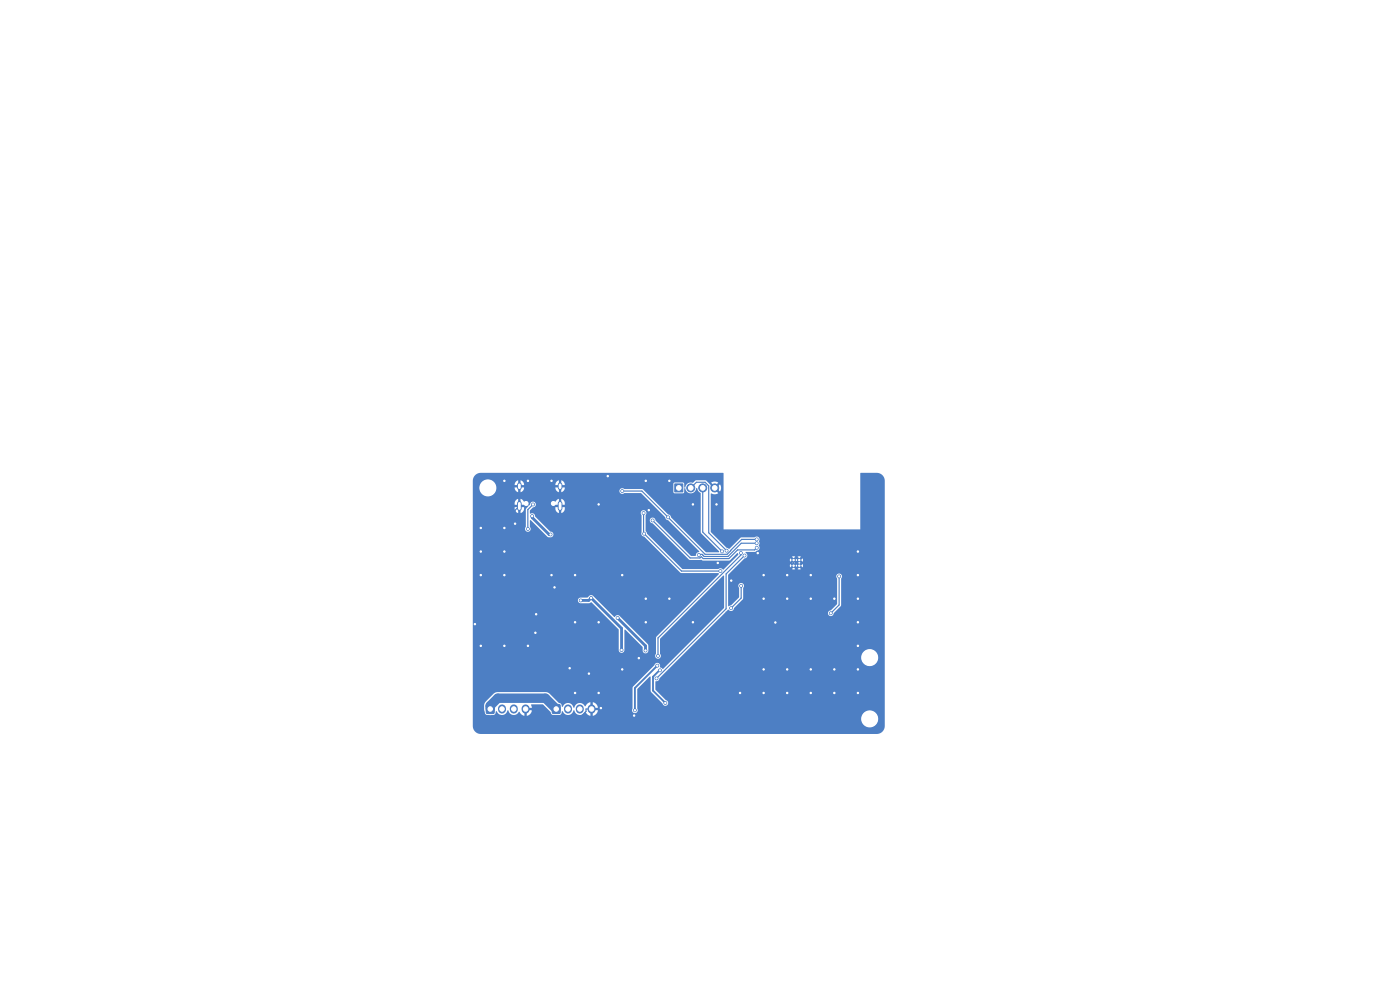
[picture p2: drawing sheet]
<svg xmlns="http://www.w3.org/2000/svg" width="297mm" height="210mm" viewBox="0 0 297 210" stroke-linecap="round" stroke-linejoin="round" font-family="sans-serif">
<path d="M110.2 102.9v.6M110.2 106.8v1.1M118.8 102.9v.6M118.8 106.8v1.1" fill="none" stroke="#4d7fc4" stroke-width="1"/>
<g fill="#4d7fc4" stroke="#4d7fc4" stroke-width=".21">
<path d="M103.2 149.5h1.6v1.8h-1.6z"/>
<path d="M143.2 102.7h1.6v1.7h-1.6z"/>
<path d="M117.2 149.5h1.6v1.8h-1.6z"/>
<circle cx="168.4" cy="118.8" r=".3"/>
<circle cx="168.4" cy="120" r=".3"/>
<circle cx="169.6" cy="118.8" r=".3"/>
<circle cx="169.6" cy="120" r=".3"/>
<circle cx="146.5" cy="103.5" r=".85"/>
<circle cx="149.1" cy="103.5" r=".85"/>
<circle cx="151.6" cy="103.5" r=".85"/>
<circle cx="134.7" cy="150.7" r=".3"/>
<circle cx="139.4" cy="141.2" r=".3"/>
<circle cx="141.2" cy="149.1" r=".3"/>
<circle cx="140" cy="142.2" r=".3"/>
<circle cx="117" cy="122" r=".3"/>
<circle cx="147" cy="107" r=".3"/>
<circle cx="112" cy="102" r=".3"/>
<circle cx="172" cy="122" r=".3"/>
<circle cx="113.6" cy="134.2" r=".3"/>
<circle cx="182" cy="117" r=".3"/>
<circle cx="135.5" cy="139.6" r=".3"/>
<circle cx="134.5" cy="151.8" r=".3"/>
<circle cx="127" cy="107" r=".3"/>
<circle cx="122" cy="122" r=".3"/>
<circle cx="172" cy="147" r=".3"/>
<circle cx="147" cy="132" r=".3"/>
<circle cx="137" cy="127" r=".3"/>
<circle cx="107" cy="112" r=".3"/>
<circle cx="132" cy="142" r=".3"/>
<circle cx="162" cy="122" r=".3"/>
<circle cx="102" cy="117" r=".3"/>
<circle cx="172" cy="127" r=".3"/>
<circle cx="157" cy="147" r=".3"/>
<circle cx="164.5" cy="132" r=".3"/>
<circle cx="124.9" cy="142.9" r=".3"/>
<circle cx="142" cy="127" r=".3"/>
<circle cx="137.6" cy="108.2" r=".3"/>
<circle cx="182" cy="142" r=".3"/>
<circle cx="127" cy="147" r=".3"/>
<circle cx="167" cy="147" r=".3"/>
<circle cx="107" cy="137" r=".3"/>
<circle cx="162" cy="142" r=".3"/>
<circle cx="102" cy="122" r=".3"/>
<circle cx="177" cy="127" r=".3"/>
<circle cx="109.3" cy="111.1" r=".3"/>
<circle cx="167" cy="122" r=".3"/>
<circle cx="182" cy="122" r=".3"/>
<circle cx="177" cy="142" r=".3"/>
<circle cx="137" cy="132" r=".3"/>
<circle cx="132" cy="122" r=".3"/>
<circle cx="107" cy="122" r=".3"/>
<circle cx="122" cy="147" r=".3"/>
<circle cx="172" cy="142" r=".3"/>
<circle cx="167" cy="142" r=".3"/>
<circle cx="182" cy="127" r=".3"/>
<circle cx="100.8" cy="132.4" r=".3"/>
<circle cx="167" cy="127" r=".3"/>
<circle cx="127.5" cy="150.2" r=".3"/>
<circle cx="177" cy="147" r=".3"/>
<circle cx="162" cy="147" r=".3"/>
<circle cx="182" cy="132" r=".3"/>
<circle cx="152" cy="107" r=".3"/>
<circle cx="113.7" cy="130.3" r=".3"/>
<circle cx="137" cy="102" r=".3"/>
<circle cx="107" cy="102" r=".3"/>
<circle cx="155.1" cy="123.2" r=".3"/>
<circle cx="120.9" cy="141.8" r=".3"/>
<circle cx="152.3" cy="119.4" r=".3"/>
<circle cx="102" cy="112" r=".3"/>
<circle cx="142" cy="102" r=".3"/>
<circle cx="122" cy="132" r=".3"/>
<circle cx="160.8" cy="117.3" r=".3"/>
<circle cx="112" cy="137" r=".3"/>
<circle cx="102" cy="137" r=".3"/>
<circle cx="127" cy="132" r=".3"/>
<circle cx="162" cy="127" r=".3"/>
<circle cx="117.6" cy="124.6" r=".3"/>
<circle cx="182" cy="147" r=".3"/>
<circle cx="117" cy="102" r=".3"/>
<circle cx="107" cy="117" r=".3"/>
<circle cx="182" cy="137" r=".3"/>
<circle cx="128.9" cy="101" r=".3"/>
<circle cx="123.2" cy="127.4" r=".3"/>
<circle cx="125.4" cy="126.8" r=".3"/>
<circle cx="131.9" cy="137.9" r=".3"/>
<circle cx="112.9" cy="109.5" r=".3"/>
<circle cx="116.8" cy="113.4" r=".3"/>
<circle cx="136.9" cy="138" r=".3"/>
<circle cx="131" cy="131.1" r=".3"/>
<circle cx="157.2" cy="117.3" r=".3"/>
<circle cx="139.6" cy="139.1" r=".3"/>
<circle cx="157.9" cy="117.8" r=".3"/>
<circle cx="139.3" cy="143.9" r=".3"/>
<circle cx="154.1" cy="116.8" r=".3"/>
<circle cx="153.2" cy="117" r=".3"/>
<circle cx="136.6" cy="113.2" r=".3"/>
<circle cx="152.8" cy="121.1" r=".3"/>
<circle cx="136.5" cy="108.8" r=".3"/>
<circle cx="155.1" cy="129" r=".3"/>
<circle cx="157.2" cy="124.3" r=".3"/>
<circle cx="176.2" cy="130.1" r=".3"/>
<circle cx="178" cy="122.3" r=".3"/>
<circle cx="138.4" cy="110.4" r=".3"/>
<circle cx="160.5" cy="116.2" r=".3"/>
<circle cx="148.2" cy="117.7" r=".3"/>
<circle cx="160.5" cy="115.2" r=".3"/>
<circle cx="141.7" cy="109.7" r=".3"/>
<circle cx="160.5" cy="114.4" r=".3"/>
<circle cx="132" cy="104.2" r=".3"/>
<circle cx="113.1" cy="107" r=".3"/>
<circle cx="112" cy="112.2" r=".3"/>
</g>
<path d="M106.5 150.3v.2M109 150.3v.2M111.5 150.3v.2M120.5 150.3v.2M123 150.3v.2M125.5 150.3v.2" fill="none" stroke="#4d7fc4" stroke-width="1.7"/>
<path d="M104 150.4v-.7l1.6-1.6h10.1l2.3 2.3" fill="none" stroke="#4d7fc4" stroke-width="2"/>
<path d="M139.4 141.2l-4.7 4.8v4.7M140 142.2l-1.5 1.4v2.9l2.7 2.6" fill="none" stroke="#4d7fc4" stroke-width=".4"/>
<g fill="none" stroke="#4d7fc4" stroke-width=".25">
<path d="M110.2 103.2v4.1l-.9 .9v2.9l4.3 4.3v18.8h2.9l8.4 8.5v.2l.6 .6v6.9h-1.2v.5l-.9 .9h-9.3l-1.4-1.4h-1.2M113.1 107l-1.1 1.1v4.1M118.8 103.2v4.1M132 104.2h4.2l13.4 13.4h4.7l3-3.2h3.2M136.5 108.8v4.3l8.1 8h8.2M138.4 110.4l8 8h2.1l.3-.3 .4 .4h5.4l1.9-1.8h3.6l.4-.5M141.7 109.7h.1M146.5 103.5l1.2-1.2h1.9l.7 .8v9.9l3.8 3.8M148.2 117.7l.2-.1h.6l.1 .2M149.1 103.5v9.4l4.1 4.1M149.1 117.8h.1M157.2 117.3v.4l-17.6 17.6v3.8"/>
<path d="M157.9 117.8l-3.9 3.9v7.4l-14.7 14.8M160.5 115.2h-3.3l-2.8 2.8h-5l-.3-.2M168.4 118.8v1.2M157.2 124.3v2.6l-2.1 2.1M178 122.3v6l-1.8 1.8"/>
</g>
<path d="M112.9 109.5v.3l3.6 3.6h.3M123.2 127.4h1.7l.5-.6 6.5 6.5v4.6M131 131.1l5.9 5.9v1" fill="none" stroke="#4d7fc4" stroke-width=".6"/>
<path d="M100.7 100.9l.6-.4 .7-.2h51.4l.1 .1v11.9h29v-11.9l.1-.1h3.4a1.7 1.7 0 0 1 1.7 1.7v52a1.7 1.7 0 0 1-1.7 1.7h-84a1.7 1.7 0 0 1-1.7-1.7v-1.6h82.4a1.8 1.8 0 0 0 2.5 1.8 1.8 1.8 0 0 0 .4-3.1 1.8 1.8 0 0 0-2.9 1v.3h-82.4v-2.8h2.4v.9l.2 .9a1.28 1.28 0 0 0 1.4 .3h.3a.64 .64 0 0 0 .6-.7l.2-.1a1.21 1.21 0 0 0 1.2 .8 1.21 1.21 0 0 0 1.1-1h.1a1.22 1.22 0 0 0 1.1 1 1.22 1.22 0 0 0 1.2-.7l.5 .6 .6 .3v-1.1h.5v1.1a1.34 1.34 0 0 0 1.1-1.2h-.9v-.5h.9l-.1-.8h2.4l1.7 1.7 .2 .4 .9 .2a1.07 1.07 0 0 0 1.2-.4l.1-.4h.2a1.21 1.21 0 0 0 1.2 .8 1.21 1.21 0 0 0 1.1-1h.1a1.22 1.22 0 0 0 1.1 1 1.22 1.22 0 0 0 1.2-.7l.5 .6 .6 .3v-1.1h.6v1.1a1.34 1.34 0 0 0 1-1.2h-.9v-.5h.9v-.2a1.34 1.34 0 0 0-1-1.1v1.1h-.6v-1.1l-.6 .3-.5 .6a1.25 1.25 0 0 0-1.3-.7 1.25 1.25 0 0 0-1 1h-.1a1.24 1.24 0 0 0-1.2-1 1.24 1.24 0 0 0-1.2 .8h-.1a.75 .75 0 0 0-.7-.8l-1.9-2-.6-.3h-10.5l-.9 .5-1.6 1.6-.3 .7h-2.4v-22.3h22.3l.1 .4 .4 .3h1.9l.5-.2 5.7 5.7 .1 4.6a.6 .6 0 0 0 .6 .4 .6 .6 0 0 0 .6-.5v-4.3l.1-.1 3.7 3.6v.9a.61 .61 0 0 0 .6 .5 .61 .61 0 0 0 .6-.5l-.1-1.5-6-6-.5-.1-.6 .4-4.7-4.6h-.4l-.6 .5h-1.6l-.4 .5h-22.3v-20.6h8.9v.4h.7v.5h-.7a1.05 1.05 0 0 0 .7 1.2v-.8l.2 .2 .3-.2v.8l.4-.1 .3-.5 .1-.6h-.7v-.5l1.6 .2-.5 .8v3.6a.62 .62 0 0 0-.1 .9 .62 .62 0 0 0 .9 0 .62 .62 0 0 0 0-.9v-1.3l.1-.1 3.6 3.6 .4 .1a.68 .68 0 0 0 .7-.2 .68 .68 0 0 0 .2-.7l-.2-.2-.5-.2-3.2-3.2a.67 .67 0 0 0-1-.5l-.1-.7 .7-.7a.6 .6 0 0 0 .5-.9h3.3v.3a.53 .53 0 0 0 .9 .1h.7v.5h-.7a1.05 1.05 0 0 0 .8 1.2v-.8l.2 .2 .3-.2v.8l.5-.3 .2-.9h-.7v-.5h.7a1.05 1.05 0 0 0-.7-1.3v.8l-.2-.1-.3 .1v-.8l-.9 .6a.53 .53 0 0 0-.8 .3l-3.3-.1a.63 .63 0 0 0-.7-.1 .63 .63 0 0 0-.5 .5l-.3 .2a.61 .61 0 0 0-.1-.8 .61 .61 0 0 0-.8 0l-.8-.6v.8l-.2-.1-.3 .1v-.8l-.5 .3-.2 .6h-8.9v-3.3h1.4v.2a1.8 1.8 0 0 0 2.2 1.6 1.8 1.8 0 0 0 1.2-2.4h4.1v.1h.7v.5h-.7v.3l.3 .5 .4 .2v-.8l.2 .2 .3-.2v.8a.99 .99 0 0 0 .8-1h-.7v-.5h.7v-.1h6.6v.1h.7v.5h-.7v.1l.2 .6 .6 .3v-.8l.2 .2 .3-.2v.8l.5-.3h11.8a.63 .63 0 0 0 .4 .6 .63 .63 0 0 0 .7-.1h3.5l5.1 5.1 .3 .5 .4 .2 6.5 6.5-.1 .2a.93 .93 0 0 0-.7 .8h-1l-7.4-7.5a.62 .62 0 0 0-.6-.6 .62 .62 0 0 0-.7 .6 .62 .62 0 0 0 .7 .6l7.7 7.8 2.6-.1 .3 .2h5.6l1.7-1.6 .2 .1v.3l-3.1 3.1h-.2a.66 .66 0 0 0-.9-.1h-7.7l-7.4-7.5-.3-.6v-3.3a.62 .62 0 0 0 0-.9 .62 .62 0 0 0-.9 0 .62 .62 0 0 0 0 .9v3.7a.65 .65 0 0 0 .6 .8l7.7 7.7 8 .1 .1 .1-13.3 13.4v3.6a.62 .62 0 0 0-.1 .9 .62 .62 0 0 0 .9 0 .62 .62 0 0 0 0-.9l.1-3.2 13.3-13.4h.2v6.9l-12.9 12.9-.7-.3a.65 .65 0 0 0-.3-.9 .65 .65 0 0 0-.9 .4l-4.6 4.7v4.6a.61 .61 0 0 0 .5 .9 .61 .61 0 0 0 .5-1v-4.2l2.7-2.6 .1 .1 .1 3.1 2.4 2.5a.62 .62 0 0 0 1.1 .4 .62 .62 0 0 0-.4-1.1l-2.2-2.2v-1.7l.2-.1a.66 .66 0 0 0 .7-.6l4.5-4.5h38.3a1.8 1.8 0 0 0 2.5 1.8 1.8 1.8 0 0 0 .4-3.1 1.8 1.8 0 0 0-2.9 1v.3h-38.3l9.4-9.4h21.8a.62 .62 0 0 0 .6 .7 .62 .62 0 0 0 .7-.6l1.5-1.7v-5.7a.62 .62 0 0 0 .1-.8 .62 .62 0 0 0-.9 0 .62 .62 0 0 0 0 .8v5.4l-1.3 1.4-.4 .1-.3 .4h-21.8l.6-.7a.72 .72 0 0 0 .8 .3 .72 .72 0 0 0 .5-.6l1.9-2 .1-2.3a.62 .62 0 0 0 0-.8 .62 .62 0 0 0-.9 0 .62 .62 0 0 0 0 .8v2l-1.7 1.7-.6 .2v-6.6l1.2-1.3h14.2l-.3-.3-.4 .3h-.5l-.3-.3-.4 .3h-12.3l.8-.8h11.1v.5l.4-.4 .3 .2 .4-.2 .3 .2 .2-.2 .3 .2 .4-.2 .4 .4 .1-.3-.1-.5-.4 .4-.3-.1-.4 .1-.2-.2-.3 .2-.3-.1-.4 .1-.4-.4v.3h-11.1l.5-.5h11.1l.3 .2 .2-.2h.7l.3 .2 .2-.2-.2-.2-.3 .2h-.7l-.2-.2-.3 .2h-11.1l.7-.7h9.9v.5l.4-.4 .3 .2 .4-.2 .3 .2 .2-.2 .3 .2 .4-.2 .4 .4 .1-.3-.1-.5-.4 .4-.3-.1-.4 .1-.2-.2-.3 .2-.3-.1-.4 .1-.4-.4v.3h-9.9l.8-.6h9.5l.4 .3 .3-.3h.5l.4 .3 .3-.3h-11.4a.75 .75 0 0 0-.3-.9l1.9-.1 .5-.3a.72 .72 0 0 0 .4-1.2l.1-.3-.1-.4a.66 .66 0 0 0 0-.9 .66 .66 0 0 0-.9 0h-2.9l-2.6 2.4-.5-.2-3.3-3.3v-8.1l.1-.1a1.37 1.37 0 0 0 1.5-.1l-.7-.6 .4-.4 .7 .6a1.34 1.34 0 0 0-.1-1.5l-.6 .7-.4-.4 .6-.7a1.34 1.34 0 0 0-1.4 .1l.6 .6-.4 .4-1.5-1.5h-1.9l-.7 .5a1.27 1.27 0 0 0-1.7 1.1l-.1-.1-.2-1h-1.9l-.3 .2 .1 1.8 .2 .3 1.8-.1 .2-.2 .1-.8h.2a1.21 1.21 0 0 0 1.2 1.1 1.21 1.21 0 0 0 1.2-1.2l.4 .7 .5 .5v8.3l3.8 3.9v.3l-2.8-.1-7.3-7.3-.3-.5-.4-.2-5.3-5.3-4-.1a.6 .6 0 0 0-1 .4h-11.8l.2-.7h-.7v-.5h.7v-.3l-.3-.5-.4-.2v.8l-.2-.1-.3 .1v-.8l-.6 .3-.2 .6h-6.6l-.2-.6-.6-.3v.8l-.2-.1-.3 .1v-.8l-.5 .3-.2 .6h-4.1a1.8 1.8 0 0 0-1.9-1.1 1.8 1.8 0 0 0-1.5 1.7h-1.4v-1.7z" fill="#4d7fc4"/>
<g fill="#fff" stroke="#fff" stroke-width=".21">
<circle cx="134.7" cy="150.7" r=".15"/>
<circle cx="139.4" cy="141.2" r=".15"/>
<circle cx="141.1" cy="149.1" r=".15"/>
<circle cx="140" cy="142.2" r=".15"/>
<circle cx="117" cy="122" r=".15"/>
<circle cx="147" cy="107" r=".15"/>
<circle cx="112" cy="102" r=".15"/>
<circle cx="172" cy="122" r=".15"/>
<circle cx="113.6" cy="134.2" r=".15"/>
<circle cx="182" cy="117" r=".15"/>
<circle cx="135.5" cy="139.6" r=".15"/>
<circle cx="134.5" cy="151.8" r=".15"/>
<circle cx="127" cy="107" r=".15"/>
<circle cx="122" cy="122" r=".15"/>
<circle cx="172" cy="147" r=".15"/>
<circle cx="147" cy="132" r=".15"/>
<circle cx="137" cy="127" r=".15"/>
<circle cx="107" cy="112" r=".15"/>
<circle cx="132" cy="142" r=".15"/>
<circle cx="162" cy="122" r=".15"/>
<circle cx="102" cy="117" r=".15"/>
<circle cx="172" cy="127" r=".15"/>
<circle cx="157" cy="147" r=".15"/>
<circle cx="164.5" cy="132" r=".15"/>
<circle cx="124.9" cy="142.9" r=".15"/>
<circle cx="142" cy="127" r=".15"/>
<circle cx="137.6" cy="108.2" r=".15"/>
<circle cx="182" cy="142" r=".15"/>
<circle cx="127" cy="147" r=".15"/>
<circle cx="167" cy="147" r=".15"/>
<circle cx="107" cy="137" r=".15"/>
<circle cx="162" cy="142" r=".15"/>
<circle cx="102" cy="122" r=".15"/>
<circle cx="177" cy="127" r=".15"/>
<circle cx="109.3" cy="111.1" r=".15"/>
<circle cx="167" cy="122" r=".15"/>
<circle cx="182" cy="122" r=".15"/>
<circle cx="177" cy="142" r=".15"/>
<circle cx="137" cy="132" r=".15"/>
<circle cx="132" cy="122" r=".15"/>
<circle cx="107" cy="122" r=".15"/>
<circle cx="122" cy="147" r=".15"/>
<circle cx="172" cy="142" r=".15"/>
<circle cx="167" cy="142" r=".15"/>
<circle cx="182" cy="127" r=".15"/>
<circle cx="100.8" cy="132.4" r=".15"/>
<circle cx="167" cy="127" r=".15"/>
<circle cx="127.5" cy="150.2" r=".15"/>
<circle cx="177" cy="147" r=".15"/>
<circle cx="162" cy="147" r=".15"/>
<circle cx="182" cy="132" r=".15"/>
<circle cx="152" cy="107" r=".15"/>
<circle cx="113.7" cy="130.3" r=".15"/>
<circle cx="137" cy="102" r=".15"/>
<circle cx="107" cy="102" r=".15"/>
<circle cx="155.1" cy="123.2" r=".15"/>
<circle cx="120.9" cy="141.7" r=".15"/>
<circle cx="152.3" cy="119.4" r=".15"/>
<circle cx="102" cy="112" r=".15"/>
<circle cx="142" cy="102" r=".15"/>
<circle cx="122" cy="132" r=".15"/>
<circle cx="160.8" cy="117.3" r=".15"/>
<circle cx="112" cy="137" r=".15"/>
<circle cx="102" cy="137" r=".15"/>
<circle cx="127" cy="132" r=".15"/>
<circle cx="162" cy="127" r=".15"/>
<circle cx="117.6" cy="124.6" r=".15"/>
<circle cx="182" cy="147" r=".15"/>
<circle cx="117" cy="102" r=".15"/>
<circle cx="107" cy="117" r=".15"/>
<circle cx="182" cy="137" r=".15"/>
<circle cx="128.9" cy="101" r=".15"/>
<circle cx="123.2" cy="127.4" r=".15"/>
<circle cx="125.4" cy="126.8" r=".15"/>
<circle cx="131.9" cy="137.9" r=".15"/>
<circle cx="112.9" cy="109.5" r=".15"/>
<circle cx="116.8" cy="113.4" r=".15"/>
<circle cx="136.9" cy="138" r=".15"/>
<circle cx="131" cy="131.1" r=".15"/>
<circle cx="157.2" cy="117.3" r=".15"/>
<circle cx="139.6" cy="139.1" r=".15"/>
<circle cx="157.9" cy="117.8" r=".15"/>
<circle cx="139.3" cy="143.9" r=".15"/>
<circle cx="154.1" cy="116.8" r=".15"/>
<circle cx="153.2" cy="117" r=".15"/>
<circle cx="136.7" cy="113.2" r=".15"/>
<circle cx="152.8" cy="121.1" r=".15"/>
<circle cx="136.5" cy="108.8" r=".15"/>
<circle cx="155.1" cy="129" r=".15"/>
<circle cx="157.2" cy="124.3" r=".15"/>
<circle cx="176.2" cy="130.1" r=".15"/>
<circle cx="178" cy="122.3" r=".15"/>
<circle cx="138.4" cy="110.4" r=".15"/>
<circle cx="160.5" cy="116.2" r=".15"/>
<circle cx="148.2" cy="117.7" r=".15"/>
<circle cx="160.5" cy="115.2" r=".15"/>
<circle cx="141.7" cy="109.7" r=".15"/>
<circle cx="160.5" cy="114.4" r=".15"/>
<circle cx="132" cy="104.2" r=".15"/>
<circle cx="113.1" cy="107" r=".15"/>
<circle cx="112" cy="112.2" r=".15"/>
<circle cx="184.5" cy="152.5" r="1.6"/>
<circle cx="117.4" cy="106.8" r=".32"/>
<circle cx="111.6" cy="106.8" r=".32"/>
<circle cx="104" cy="150.4" r=".47"/>
<circle cx="106.5" cy="150.4" r=".47"/>
<circle cx="109" cy="150.4" r=".47"/>
<circle cx="111.5" cy="150.4" r=".47"/>
<circle cx="103.5" cy="103.5" r="1.6"/>
<circle cx="168.4" cy="118.8" r=".15"/>
<circle cx="168.4" cy="120" r=".15"/>
<circle cx="169.6" cy="118.8" r=".15"/>
<circle cx="169.6" cy="120" r=".15"/>
<circle cx="144" cy="103.5" r=".5"/>
<circle cx="146.5" cy="103.5" r=".5"/>
<circle cx="149.1" cy="103.5" r=".5"/>
<circle cx="151.6" cy="103.5" r=".5"/>
<circle cx="184.5" cy="139.5" r="1.6"/>
<circle cx="118" cy="150.4" r=".47"/>
<circle cx="120.5" cy="150.4" r=".48"/>
<circle cx="123" cy="150.4" r=".47"/>
<circle cx="125.5" cy="150.4" r=".48"/>
</g>
<path d="M110.2 102.9v.6M110.2 106.8v1.1M118.8 102.9v.6M118.8 106.8v1.1" fill="none" stroke="#fff" stroke-width=".6"/>
</svg>
